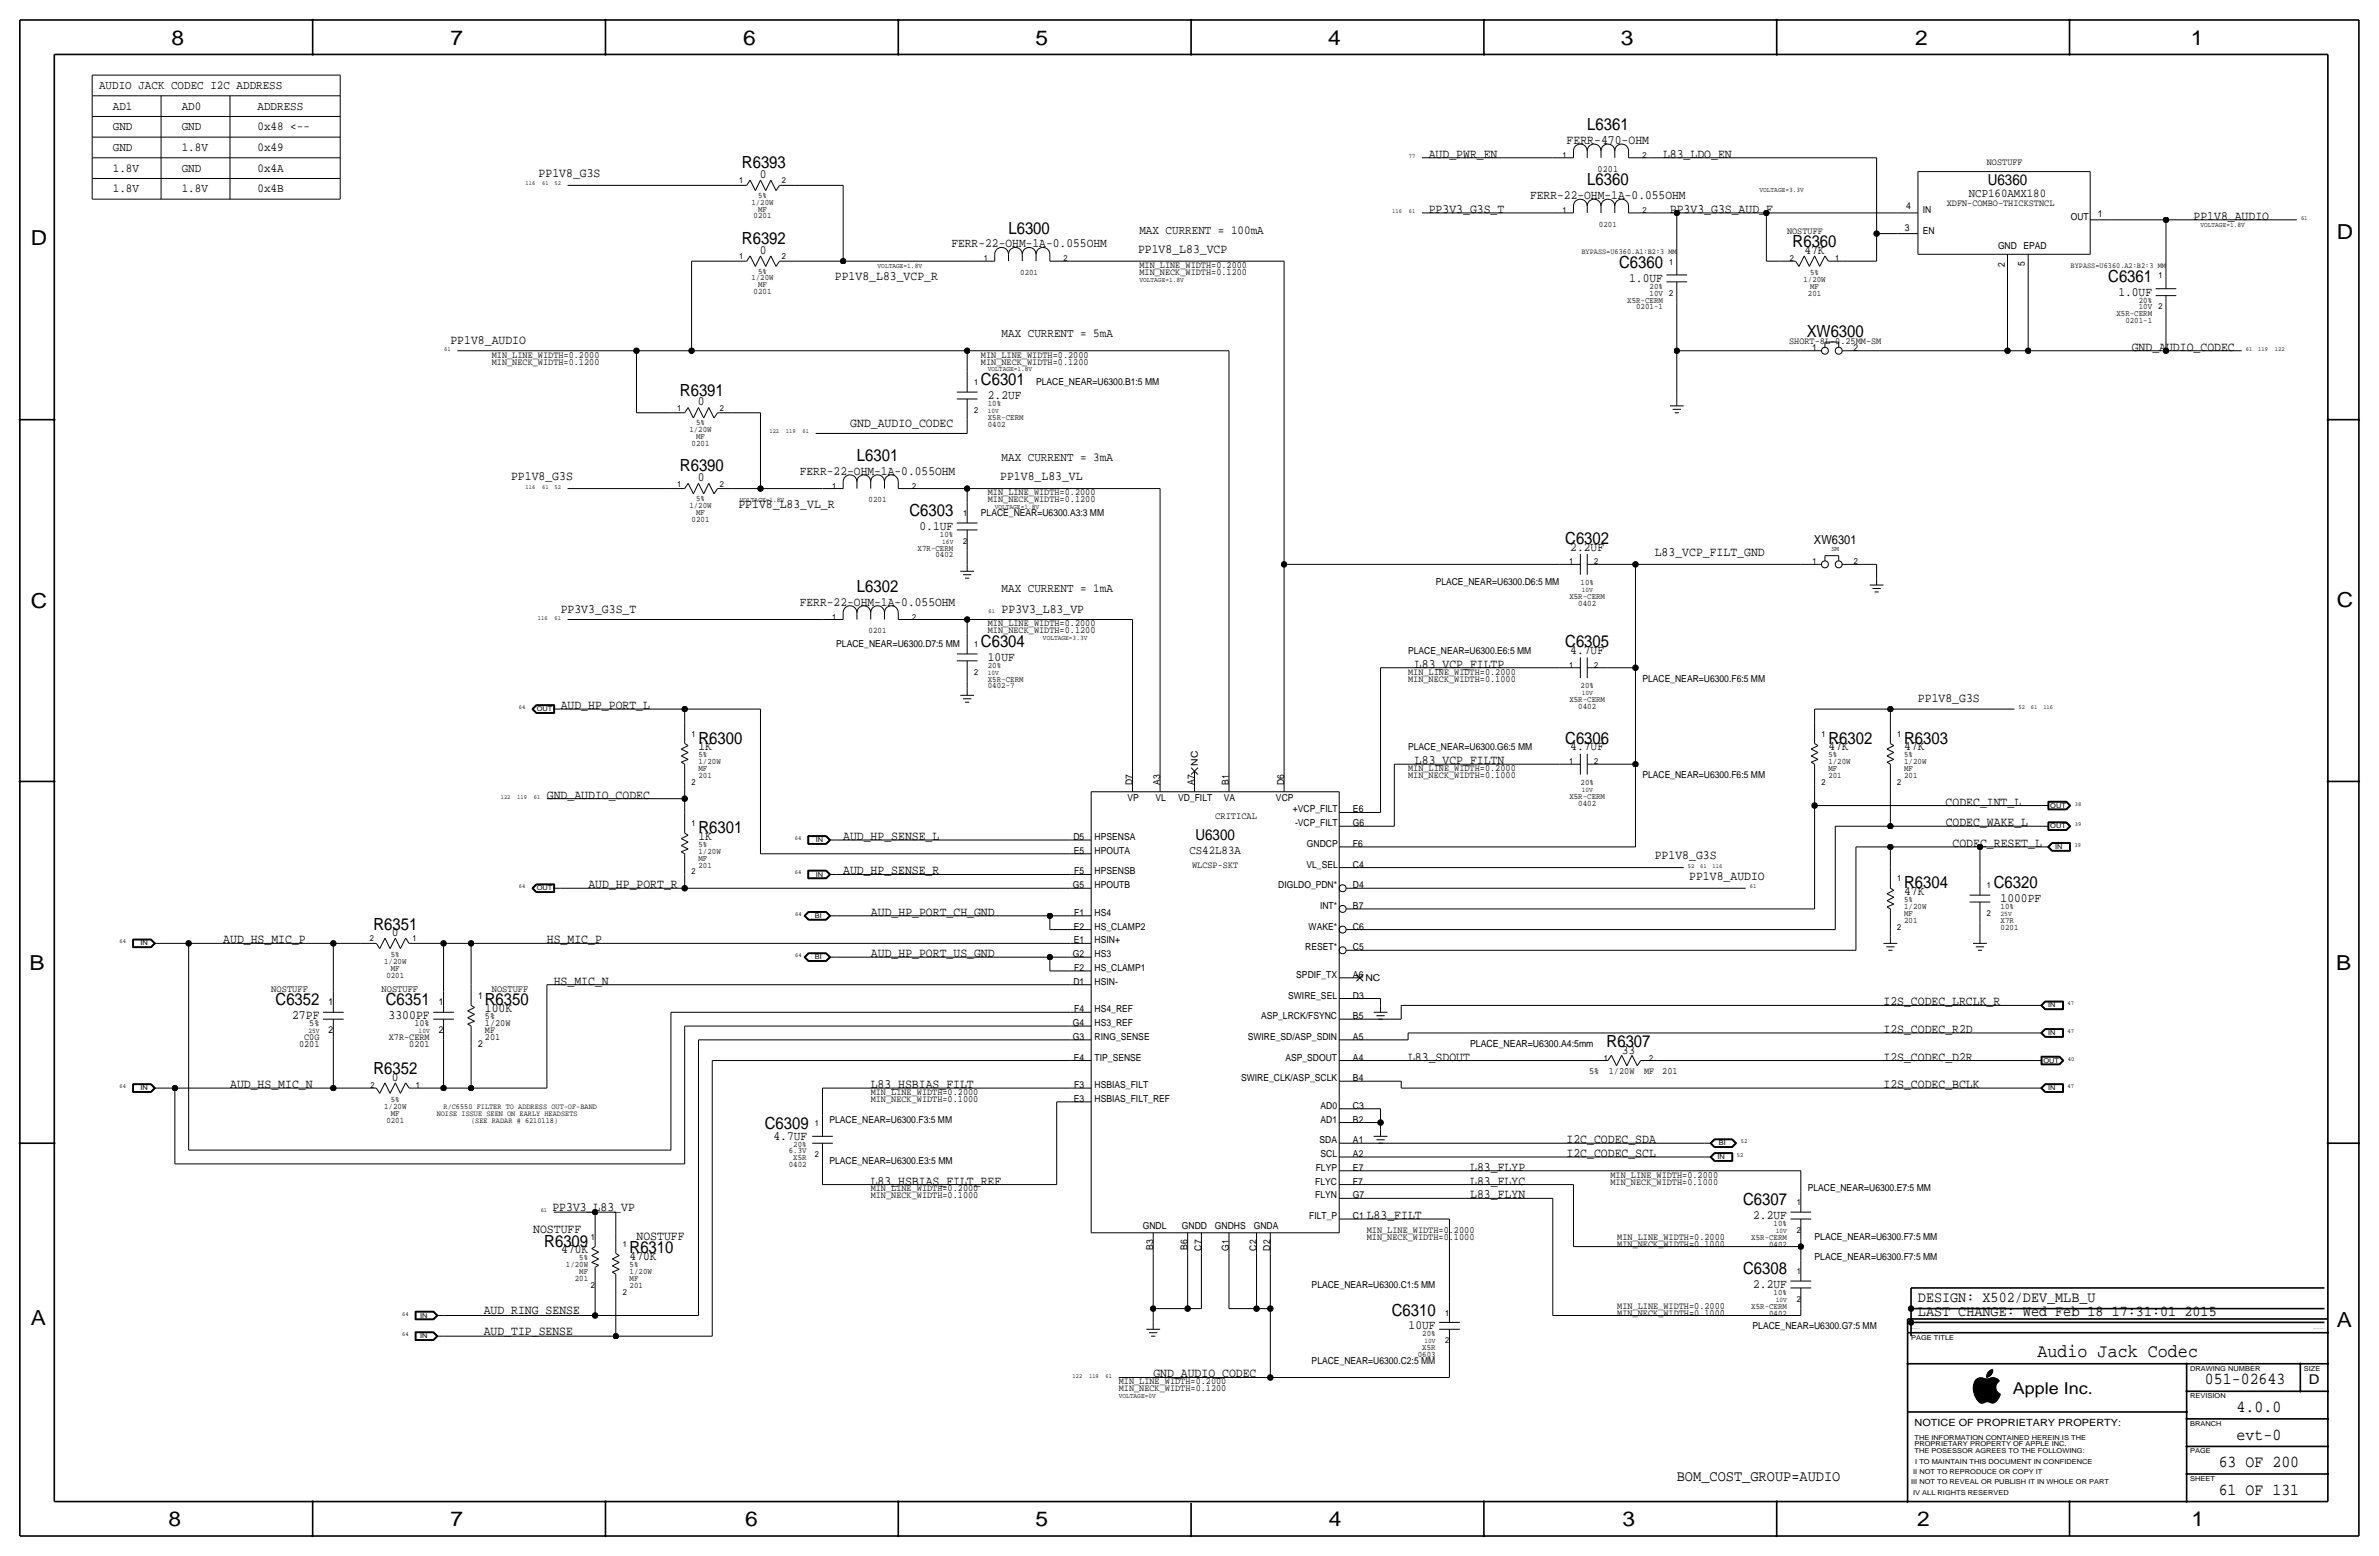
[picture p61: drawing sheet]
<svg xmlns="http://www.w3.org/2000/svg" width="877mm" height="574mm" viewBox="0 0 877 574" stroke-linecap="round" stroke-linejoin="round" font-family="sans-serif">
<defs><g id="words">
<g font-size="7.6">
<text x="63.2" y="16.5">8</text>
<text x="166.1" y="16.5">7</text>
<text x="274" y="16.5">6</text>
<text x="381.7" y="16.5">5</text>
<text x="489.7" y="16.5">4</text>
<text x="597.6" y="16.5">3</text>
<text x="706.1" y="16.5">2</text>
<text x="807.7" y="16.5">1</text>
<text x="861.5" y="88.1">D</text>
<text x="11.4" y="90.4">D</text>
<text x="11.4" y="224.3">C</text>
<text x="861.5" y="223.8">C</text>
<text x="10.8" y="357.6">B</text>
<text x="861.3" y="357.4">B</text>
<text x="11.3" y="488.4">A</text>
<text x="861.5" y="489.2">A</text>
<text x="62.2" y="562.6">8</text>
<text x="166" y="562.6">7</text>
<text x="274.8" y="562.6">6</text>
<text x="381.7" y="562.6">5</text>
<text x="489.9" y="562.6">4</text>
<text x="598.1" y="562.6">3</text>
<text x="706.8" y="562.6">2</text>
<text x="807.9" y="562.6">1</text>
</g>
<text font-size="6.9" x="751.1" y="500.1">Audio Jack Codec</text>
<g font-size="6.2">
<text x="585.1" y="48">L6361</text>
<text x="273.5" y="62">R6393</text>
<text x="585.1" y="68.3">L6360</text>
<text x="273.5" y="89.9">R6392</text>
<text x="371.8" y="86.1">L6300</text>
<text x="660.9" y="91.2">R6360</text>
<text x="596.9" y="98.8">C6360</text>
<text x="777.2" y="103.9">C6361</text>
<text x="666.1" y="124.2">XW6300</text>
<text x="361.6" y="142">C6301</text>
<text x="250.7" y="145.8">R6391</text>
<text x="250.7" y="173.7">R6390</text>
<text x="315.9" y="169.9">L6301</text>
<text x="335.3" y="190.2">C6303</text>
<text x="577.1" y="200.4">C6302</text>
<text x="315.9" y="218.2">L6302</text>
<text x="361.6" y="238.5">C6304</text>
<text x="577.1" y="238.5">C6305</text>
<text x="257.5" y="274.1">R6300</text>
<text x="577.1" y="274.1">C6306</text>
<text x="674.1" y="274.1">R6302</text>
<text x="702" y="274.1">R6303</text>
<text x="257.5" y="307.1">R6301</text>
<text x="702" y="327.4">R6304</text>
<text x="735" y="327.4">C6320</text>
<text x="137.6" y="342.6">R6351</text>
<text x="101.6" y="370.6">C6352</text>
<text x="142.2" y="370.6">C6351</text>
<text x="178.8" y="370.6">R6350</text>
<text x="592.3" y="385.8">R6307</text>
<text x="137.6" y="396">R6352</text>
<text x="281.9" y="416.3">C6309</text>
<text x="642.6" y="444.2">C6307</text>
<text x="200.7" y="459.5">R6309</text>
<text x="232.1" y="462">R6310</text>
<text x="642.6" y="469.6">C6308</text>
<text x="513.1" y="484.9">C6310</text>
<text x="812.9" y="510.3">051-02643</text>
<text x="824.6" y="520.4">4.0.0</text>
<text x="824.6" y="530.6">evt-0</text>
<text x="818" y="540.8">63 OF 200</text>
<text x="818" y="550.9">61 OF 131</text>
</g>
<text font-size="6" x="742.1" y="513.9">Apple Inc.</text>
<g font-size="5.6">
<text x="732.8" y="68.3">U6360</text>
<text x="440.7" y="309.6">U6300</text>
<text x="707.1" y="479.8">DESIGN: X502/DEV_MLB_U</text>
<text x="707.1" y="484.9">LAST CHANGE: Wed Feb 18 17:31:01 2015</text>
<text x="618.2" y="545.8">BOM_COST_GROUP=AUDIO</text>
</g>
<text font-size="5" x="851.2" y="510.3">D</text>
<g font-size="4.7">
<text x="577.6" y="53.1">FERR-470-OHM</text>
<text x="526.7" y="58.2">AUD_PWR_EN</text>
<text x="613.1" y="58.2">L83_LDO_EN</text>
<text x="198.6" y="65.3">PP1V8_G3S</text>
<text x="280.1" y="65.5">0</text>
<text x="564.1" y="73.4">FERR-22-OHM-1A-0.055OHM</text>
<text x="526.7" y="78.5">PP3V3_G3S_T</text>
<text x="615.6" y="78.5">PP3V3_G3S_AUD_F</text>
<text x="808.7" y="81">PP1V8_AUDIO</text>
<text x="280.1" y="93.5">0</text>
<text x="350.7" y="91.2">FERR-22-OHM-1A-0.055OHM</text>
<text x="419.6" y="93.2">PP1V8_L83_VCP</text>
<text x="665.2" y="93.7">47K</text>
<text x="307.8" y="103.4">PP1V8_L83_VCP_R</text>
<text x="600.6" y="103.9">1.0UF</text>
<text x="781" y="109">1.0UF</text>
<text x="166.1" y="126.7">PP1V8_AUDIO</text>
<text x="785.9" y="129.3">GND_AUDIO_CODEC</text>
<text x="257.3" y="149.4">0</text>
<text x="364.2" y="147.1">2.2UF</text>
<text x="313.5" y="157.2">GND_AUDIO_CODEC</text>
<text x="188.4" y="177">PP1V8_G3S</text>
<text x="257.3" y="177.3">0</text>
<text x="294.9" y="175">FERR-22-OHM-1A-0.055OHM</text>
<text x="368.8" y="177">PP1V8_L83_VL</text>
<text x="272.2" y="187.2">PP1V8_L83_VL_R</text>
<text x="339" y="195.3">0.1UF</text>
<text x="578.9" y="202.9">2.2UF</text>
<text x="610.1" y="205">L83_VCP_FILT_GND</text>
<text x="206.7" y="225.8">PP3V3_G3S_T</text>
<text x="294.9" y="223.3">FERR-22-OHM-1A-0.055OHM</text>
<text x="369.3" y="225.8">PP3V3_L83_VP</text>
<text x="364.2" y="243.6">10UF</text>
<text x="578.9" y="241">4.7UF</text>
<text x="521.7" y="246.1">L83_VCP_FILTP</text>
<text x="206.7" y="261.4">AUD_HP_PORT_L</text>
<text x="707.1" y="258.8">PP1V8_G3S</text>
<text x="257.5" y="276.6">1K</text>
<text x="521.7" y="281.7">L83_VCP_FILTN</text>
<text x="578.9" y="276.6">4.7UF</text>
<text x="674.1" y="276.6">47K</text>
<text x="702" y="276.6">47K</text>
<text x="201.6" y="294.4">GND_AUDIO_CODEC</text>
<text x="717.3" y="296.9">CODEC_INT_L</text>
<text x="717.3" y="304.5">CODEC_WAKE_L</text>
<text x="257.5" y="309.6">1K</text>
<text x="310.8" y="309.6">AUD_HP_SENSE_L</text>
<text x="610.1" y="316.7">PP1V8_G3S</text>
<text x="719.8" y="312.2">CODEC_RESET_L</text>
<text x="310.8" y="322.3">AUD_HP_SENSE_R</text>
<text x="216.9" y="327.4">AUD_HP_PORT_R</text>
<text x="622.8" y="324.4">PP1V8_AUDIO</text>
<text x="702" y="329.9">47K</text>
<text x="737.6" y="332.5">1000PF</text>
<text x="321.1" y="337.6">AUD_HP_PORT_CH_GND</text>
<text x="82.3" y="347.7">AUD_HS_MIC_P</text>
<text x="144.5" y="345.2">0</text>
<text x="201.6" y="347.7">HS_MIC_P</text>
<text x="321.1" y="352.8">AUD_HP_PORT_US_GND</text>
<text x="204.2" y="363">HS_MIC_N</text>
<text x="694.4" y="370.6">I2S_CODEC_LRCLK_R</text>
<text x="107.7" y="375.7">27PF</text>
<text x="143.2" y="375.7">3300PF</text>
<text x="178.8" y="373.1">100K</text>
<text x="694.4" y="380.7">I2S_CODEC_R2D</text>
<text x="597.9" y="388.4">33</text>
<text x="519.1" y="390.9">L83_SDOUT</text>
<text x="694.4" y="390.9">I2S_CODEC_D2R</text>
<text x="84.9" y="401.1">AUD_HS_MIC_N</text>
<text x="144.5" y="398.5">0</text>
<text x="321" y="401.1">L83_HSBIAS_FILT</text>
<text x="694.4" y="401.1">I2S_CODEC_BCLK</text>
<text x="285.2" y="420.1">4.7UF</text>
<text x="577.5" y="421.4">I2C_CODEC_SDA</text>
<text x="542" y="431.5">L83_FLYP</text>
<text x="577.5" y="426.5">I2C_CODEC_SCL</text>
<text x="321" y="436.6">L83_HSBIAS_FILT_REF</text>
<text x="542" y="436.6">L83_FLYC</text>
<text x="542" y="441.7">L83_FLYN</text>
<text x="203.7" y="446.3">PP3V3_L83_VP</text>
<text x="503.9" y="449.3">L83_FILT</text>
<text x="646.4" y="449.3">2.2UF</text>
<text x="196.6" y="454.4">NOSTUFF</text>
<text x="234.7" y="456.9">NOSTUFF</text>
<text x="206.9" y="462">470K</text>
<text x="232.1" y="464.6">470K</text>
<text x="646.4" y="474.7">2.2UF</text>
<text x="178.3" y="484.4">AUD_RING_SENSE</text>
<text x="178.3" y="492">AUD_TIP_SENSE</text>
<text x="519.3" y="490">10UF</text>
<text x="425.2" y="507.7">GND_AUDIO_CODEC</text>
</g>
<text font-size="4.6" x="668.8" y="200.4">XW6301</text>
<g font-size="4.5">
<text x="36.5" y="32.8">AUDIO JACK CODEC I2C ADDRESS</text>
<text x="41.6" y="40.4">AD1</text>
<text x="67" y="40.4">AD0</text>
<text x="94.9" y="40.4">ADDRESS</text>
<text x="41.6" y="48">GND</text>
<text x="67" y="48">GND</text>
<text x="94.9" y="48">0x48 &lt;--</text>
<text x="41.6" y="55.6">GND</text>
<text x="67" y="55.6">1.8V</text>
<text x="94.9" y="55.6">0x49</text>
<text x="41.6" y="63.2">1.8V</text>
<text x="67" y="63.2">GND</text>
<text x="94.9" y="63.2">0x4A</text>
<text x="41.6" y="70.9">1.8V</text>
<text x="67" y="70.9">1.8V</text>
<text x="94.9" y="70.9">0x4B</text>
<text x="420.1" y="86.1">MAX CURRENT = 100mA</text>
<text x="369.3" y="124.2">MAX CURRENT = 5mA</text>
<text x="369.3" y="169.9">MAX CURRENT = 3mA</text>
<text x="369.3" y="218.2">MAX CURRENT = 1mA</text>
</g>
<g font-size="4.4">
<text x="725.9" y="72.6">NCP160AMX180</text>
<text x="438.5" y="314.7">CS42L83A</text>
</g>
<text font-size="3.7" x="705.8" y="525.5">NOTICE OF PROPRIETARY PROPERTY:</text>
<g font-size="3.6">
<text x="448" y="302">CRITICAL</text>
<text x="100" y="365.5">NOSTUFF</text>
<text x="140.7" y="365.5">NOSTUFF</text>
<text x="181.3" y="365.5">NOSTUFF</text>
<text x="542" y="385.8">PLACE_NEAR=U6300.A4:5mm</text>
</g>
<g font-size="3.5">
<text x="589" y="63.2">0201</text>
<text x="732.5" y="60.7">NOSTUFF</text>
<text x="702.8" y="77">4</text>
<text x="717.7" y="75.9">XDFN-COMBO-THICKSTNCL</text>
<text x="708.9" y="78.5">IN</text>
<text x="763.4" y="81">OUT</text>
<text x="773.4" y="80">1</text>
<text x="658.8" y="86.1">NOSTUFF</text>
<text x="702.3" y="85.1">3</text>
<text x="708.9" y="86.1">EN</text>
<text x="736.6" y="91.9">GND EPAD</text>
<text x="420.1" y="98.8">MIN_LINE_WIDTH=0.2000</text>
<text x="420.1" y="101.3">MIN_NECK_WIDTH=0.1200</text>
<text x="739.1" y="98.5" transform="rotate(-90 739.1 98.5)">2</text>
<text x="746.5" y="98" transform="rotate(-90 746.5 98)">5</text>
<text x="181.3" y="131.8">MIN_LINE_WIDTH=0.2000</text>
<text x="361.6" y="131.8">MIN_LINE_WIDTH=0.2000</text>
<text x="659.6" y="126.7">SHORT-8L-0.25MM-SM</text>
<text x="668.1" y="129.3">1</text>
<text x="683.3" y="129.3">2</text>
<text x="181.3" y="134.4">MIN_NECK_WIDTH=0.1200</text>
<text x="361.6" y="134.4">MIN_NECK_WIDTH=0.1200</text>
<text x="382" y="142">PLACE_NEAR=U6300.B1:5 MM</text>
<text x="364.2" y="182.6">MIN_LINE_WIDTH=0.2000</text>
<text x="364.2" y="185.2">MIN_NECK_WIDTH=0.1200</text>
<text x="361.6" y="190.2">PLACE_NEAR=U6300.A3:3 MM</text>
<text x="529.3" y="215.6">PLACE_NEAR=U6300.D6:5 MM</text>
<text x="364.2" y="233.4">MIN_NECK_WIDTH=0.1200</text>
<text x="364.2" y="230.9">MIN_LINE_WIDTH=0.2000</text>
<text x="308.3" y="238.5">PLACE_NEAR=U6300.D7:5 MM</text>
<text x="519.1" y="241">PLACE_NEAR=U6300.E6:5 MM</text>
<text x="519.1" y="248.7">MIN_LINE_WIDTH=0.2000</text>
<text x="519.1" y="251.2">MIN_NECK_WIDTH=0.1000</text>
<text x="605.5" y="251.2">PLACE_NEAR=U6300.F6:5 MM</text>
<text x="519.1" y="276.6">PLACE_NEAR=U6300.G6:5 MM</text>
<text x="441.7" y="282.2" transform="rotate(-90 441.7 282.2)">NC</text>
<text x="519.1" y="284.2">MIN_LINE_WIDTH=0.2000</text>
<text x="519.1" y="286.8">MIN_NECK_WIDTH=0.1000</text>
<text x="605.5" y="286.8">PLACE_NEAR=U6300.F6:5 MM</text>
<text x="417.5" y="289.3" transform="rotate(-90 417.5 289.3)">D7</text>
<text x="427.7" y="289.3" transform="rotate(-90 427.7 289.3)">A3</text>
<text x="440.4" y="289.3" transform="rotate(-90 440.4 289.3)">A7</text>
<text x="453.1" y="289.3" transform="rotate(-90 453.1 289.3)">B1</text>
<text x="473.4" y="289.3" transform="rotate(-90 473.4 289.3)">D6</text>
<text x="415.7" y="295.1">VP</text>
<text x="426" y="295.1">VL</text>
<text x="434.3" y="295.1">VD_FILT</text>
<text x="451.2" y="295.1">VA</text>
<text x="470.4" y="295.1">VCP</text>
<text x="476.7" y="299.5">+VCP_FILT</text>
<text x="498.8" y="299.5">E6</text>
<text x="477.5" y="304.5">-VCP_FILT</text>
<text x="498.8" y="304.6">G6</text>
<text x="395.7" y="309.6">D5</text>
<text x="403.6" y="309.6">HPSENSA</text>
<text x="395.9" y="314.7">E5</text>
<text x="403.6" y="314.7">HPOUTA</text>
<text x="481.8" y="312.2">GNDCP</text>
<text x="498.8" y="312.2">F6</text>
<text x="396.1" y="322.3">F5</text>
<text x="403.6" y="322.3">HPSENSB</text>
<text x="439.5" y="319.8">WLCSP-SKT</text>
<text x="481.7" y="319.8">VL_SEL</text>
<text x="498.8" y="319.8">C4</text>
<text x="395.5" y="327.4">G5</text>
<text x="403.6" y="327.4">HPOUTB</text>
<text x="471.2" y="327.4">DIGLDO_PDN*</text>
<text x="498.8" y="327.4">D4</text>
<text x="486.7" y="335">INT*</text>
<text x="498.8" y="335">B7</text>
<text x="396.1" y="337.6">F1</text>
<text x="403.6" y="337.6">HS4</text>
<text x="395.9" y="347.7">E1</text>
<text x="395.9" y="342.7">E2</text>
<text x="403.6" y="347.7">HSIN+</text>
<text x="403.6" y="342.6">HS_CLAMP2</text>
<text x="482.5" y="342.6">WAKE*</text>
<text x="498.8" y="342.6">C6</text>
<text x="395.5" y="352.8">G2</text>
<text x="403.6" y="352.8">HS3</text>
<text x="481.2" y="350.3">RESET*</text>
<text x="498.8" y="350.3">C5</text>
<text x="396.1" y="357.9">F2</text>
<text x="403.6" y="357.9">HS_CLAMP1</text>
<text x="395.7" y="363">D1</text>
<text x="403.6" y="363">HSIN-</text>
<text x="477.9" y="360.4">SPDIF_TX</text>
<text x="498.8" y="360.4">A6</text>
<text x="503.4" y="361.7">NC</text>
<text x="121.1" y="370.6">1</text>
<text x="161.8" y="370.6">1</text>
<text x="176.2" y="368">1</text>
<text x="474.9" y="368.1">SWIRE_SEL</text>
<text x="498.8" y="368">D3</text>
<text x="178.8" y="375.7">5%</text>
<text x="396.1" y="373.1">F4</text>
<text x="403.6" y="373.1">HS4_REF</text>
<text x="464.9" y="375.7">ASP_LRCK/FSYNC</text>
<text x="498.8" y="375.7">B5</text>
<text x="112.1" y="383.3">C0G</text>
<text x="114" y="378.2">5%</text>
<text x="121.1" y="380.7">2</text>
<text x="143.3" y="383.3">X7R-CERM</text>
<text x="152.8" y="378.2">10%</text>
<text x="161.8" y="380.7">2</text>
<text x="178.8" y="383.3">201</text>
<text x="178.8" y="378.2">1/20W</text>
<text x="178.8" y="380.7">MF</text>
<text x="395.5" y="383.3">G3</text>
<text x="395.5" y="378.2">G4</text>
<text x="403.6" y="378.2">HS3_REF</text>
<text x="403.6" y="383.3">RING_SENSE</text>
<text x="460" y="383.3">SWIRE_SD/ASP_SDIN</text>
<text x="498.8" y="383.3">A5</text>
<text x="110.2" y="385.8">0201</text>
<text x="150.9" y="385.8">0201</text>
<text x="176.2" y="385.8">2</text>
<text x="395.9" y="390.9">E4</text>
<text x="403.6" y="390.9">TIP_SENSE</text>
<text x="473.9" y="390.9">ASP_SDOUT</text>
<text x="498.8" y="390.9">A4</text>
<text x="585.8" y="396">5%</text>
<text x="593.1" y="396">1/20W</text>
<text x="606.1" y="396">MF</text>
<text x="612.8" y="396">201</text>
<text x="396.1" y="401.1">F3</text>
<text x="403.6" y="401.1">HSBIAS_FILT</text>
<text x="457.6" y="398.5">SWIRE_CLK/ASP_SCLK</text>
<text x="498.8" y="398.5">B4</text>
<text x="321" y="406.1">MIN_NECK_WIDTH=0.1000</text>
<text x="321" y="403.6">MIN_LINE_WIDTH=0.2000</text>
<text x="395.9" y="406.2">E3</text>
<text x="403.6" y="406.1">HSBIAS_FILT_REF</text>
<text x="305.8" y="413.8">PLACE_NEAR=U6300.F3:5 MM</text>
<text x="486.8" y="408.7">AD0</text>
<text x="486.8" y="413.8">AD1</text>
<text x="498.8" y="413.8">B2</text>
<text x="498.8" y="408.7">C3</text>
<text x="486.5" y="421.4">SDA</text>
<text x="498.8" y="421.4">A1</text>
<text x="305.8" y="429">PLACE_NEAR=U6300.E3:5 MM</text>
<text x="485.1" y="431.5">FLYP</text>
<text x="486.8" y="426.5">SCL</text>
<text x="498.8" y="426.5">A2</text>
<text x="498.8" y="431.5">E7</text>
<text x="484.9" y="436.6">FLYC</text>
<text x="498.8" y="436.6">F7</text>
<text x="593.7" y="436.6">MIN_NECK_WIDTH=0.1000</text>
<text x="593.7" y="434.1">MIN_LINE_WIDTH=0.2000</text>
<text x="321" y="441.7">MIN_NECK_WIDTH=0.1000</text>
<text x="321" y="439.2">MIN_LINE_WIDTH=0.2000</text>
<text x="484.9" y="441.7">FLYN</text>
<text x="498.8" y="441.7">G7</text>
<text x="666.4" y="439.2">PLACE_NEAR=U6300.E7:5 MM</text>
<text x="482.6" y="449.3">FILT_P</text>
<text x="498.8" y="449.3">C1</text>
<text x="421.3" y="453.1">GNDL</text>
<text x="435.7" y="453.1">GNDD</text>
<text x="447.9" y="453.1">GNDHS</text>
<text x="462.2" y="453.1">GNDA</text>
<text x="503.9" y="454.4">MIN_LINE_WIDTH=0.2000</text>
<text x="425.1" y="460.8" transform="rotate(-90 425.1 460.8)">B3</text>
<text x="437.8" y="460.8" transform="rotate(-90 437.8 460.8)">B6</text>
<text x="442.9" y="461" transform="rotate(-90 442.9 461)">C7</text>
<text x="453.1" y="461.2" transform="rotate(-90 453.1 461.2)">G1</text>
<text x="463.2" y="461" transform="rotate(-90 463.2 461)">C2</text>
<text x="468.3" y="461" transform="rotate(-90 468.3 461)">D2</text>
<text x="503.9" y="456.9">MIN_NECK_WIDTH=0.1000</text>
<text x="596.3" y="459.5">MIN_NECK_WIDTH=0.1000</text>
<text x="596.3" y="456.9">MIN_LINE_WIDTH=0.2000</text>
<text x="669" y="456.9">PLACE_NEAR=U6300.F7:5 MM</text>
<text x="669" y="464.6">PLACE_NEAR=U6300.F7:5 MM</text>
<text x="483.6" y="474.7">PLACE_NEAR=U6300.C1:5 MM</text>
<text x="596.3" y="484.9">MIN_NECK_WIDTH=0.1000</text>
<text x="596.3" y="482.3">MIN_LINE_WIDTH=0.2000</text>
<text x="646.1" y="490">PLACE_NEAR=U6300.G7:5 MM</text>
<text x="483.6" y="502.7">PLACE_NEAR=U6300.C2:5 MM</text>
<text x="412.4" y="512.8">MIN_NECK_WIDTH=0.1200</text>
<text x="412.4" y="510.3">MIN_LINE_WIDTH=0.2000</text>
</g>
<g font-size="3.1">
<text x="576" y="58.2">1</text>
<text x="605.5" y="58.2">2</text>
<text x="272.5" y="67.6">1</text>
<text x="288.2" y="67.6">2</text>
<text x="277" y="75.4">1/20W</text>
<text x="279.5" y="72.9">5%</text>
<text x="279.5" y="78">MF</text>
<text x="277.8" y="80.5">0201</text>
<text x="576" y="78.5">1</text>
<text x="589.5" y="83.6">0201</text>
<text x="605.5" y="78.5">2</text>
<text x="272.5" y="95.5">1</text>
<text x="288.2" y="95.5">2</text>
<text x="279.5" y="100.8">5%</text>
<text x="362.7" y="96.3">1</text>
<text x="376.1" y="101.3">0201</text>
<text x="392.1" y="96.3">2</text>
<text x="615.4" y="97.5">1</text>
<text x="659.8" y="96.3">2</text>
<text x="667.3" y="101.3">5%</text>
<text x="676.6" y="96.3">1</text>
<text x="277" y="103.4">1/20W</text>
<text x="279.5" y="105.9">MF</text>
<text x="608.2" y="106.4">20%</text>
<text x="664.9" y="103.9">1/20W</text>
<text x="667.3" y="106.4">MF</text>
<text x="795.7" y="102.6">1</text>
<text x="277.8" y="108.5">0201</text>
<text x="599.9" y="111.5">X5R-CERM</text>
<text x="608.2" y="109">10V</text>
<text x="615.4" y="109">2</text>
<text x="666.5" y="109">201</text>
<text x="788.5" y="111.5">20%</text>
<text x="603.2" y="114">0201-1</text>
<text x="780.2" y="116.6">X5R-CERM</text>
<text x="783.5" y="119.1">0201-1</text>
<text x="788.5" y="114">10V</text>
<text x="795.7" y="114">2</text>
<text x="359.1" y="142">1</text>
<text x="364.2" y="149.6">10%</text>
<text x="249.6" y="151.4">1</text>
<text x="265.4" y="151.4">2</text>
<text x="359.1" y="152.1">2</text>
<text x="364.2" y="154.7">X5R-CERM</text>
<text x="254.1" y="159.3">1/20W</text>
<text x="256.6" y="161.8">MF</text>
<text x="256.6" y="156.7">5%</text>
<text x="364.2" y="157.2">0402</text>
<text x="255" y="164.3">0201</text>
<text x="249.6" y="179.3">1</text>
<text x="265.4" y="179.3">2</text>
<text x="256.6" y="184.7">5%</text>
<text x="306.8" y="180.1">1</text>
<text x="320.2" y="185.2">0201</text>
<text x="336.2" y="180.1">2</text>
<text x="254.1" y="187.2">1/20W</text>
<text x="256.6" y="189.7">MF</text>
<text x="355" y="190.2">1</text>
<text x="255" y="192.3">0201</text>
<text x="346.5" y="197.9">10%</text>
<text x="338.3" y="202.9">X7R-CERM</text>
<text x="355" y="200.4">2</text>
<text x="344.9" y="205.5">0402</text>
<text x="578.6" y="208">1</text>
<text x="587.7" y="208">2</text>
<text x="668.2" y="208">1</text>
<text x="683.5" y="208">2</text>
<text x="582.7" y="215.6">10%</text>
<text x="578.6" y="220.7">X5R-CERM</text>
<text x="581.9" y="223.3">0402</text>
<text x="306.8" y="228.3">1</text>
<text x="320.2" y="233.4">0201</text>
<text x="336.2" y="228.3">2</text>
<text x="359.1" y="238.5">1</text>
<text x="359.1" y="248.7">2</text>
<text x="364.2" y="251.2">X5R-CERM</text>
<text x="364.2" y="246.1">20%</text>
<text x="578.6" y="246.1">1</text>
<text x="587.7" y="246.1">2</text>
<text x="364.2" y="253.7">0402-7</text>
<text x="582.7" y="253.7">20%</text>
<text x="578.6" y="258.8">X5R-CERM</text>
<text x="581.9" y="261.4">0402</text>
<text x="255" y="271.5">1</text>
<text x="671.5" y="271.5">1</text>
<text x="699.5" y="271.5">1</text>
<text x="257.5" y="279.1">5%</text>
<text x="257.5" y="281.7">1/20W</text>
<text x="578.6" y="281.7">1</text>
<text x="587.7" y="281.7">2</text>
<text x="674.1" y="279.1">5%</text>
<text x="674.1" y="281.7">1/20W</text>
<text x="702" y="281.7">1/20W</text>
<text x="702" y="279.1">5%</text>
<text x="257.5" y="284.2">MF</text>
<text x="257.5" y="286.8">201</text>
<text x="674.1" y="286.8">201</text>
<text x="674.1" y="284.2">MF</text>
<text x="702" y="284.2">MF</text>
<text x="702" y="286.8">201</text>
<text x="255" y="289.3">2</text>
<text x="582.7" y="289.3">20%</text>
<text x="671.5" y="289.3">2</text>
<text x="699.5" y="289.3">2</text>
<text x="578.6" y="294.4">X5R-CERM</text>
<text x="581.9" y="296.9">0402</text>
<text x="255" y="304.5">1</text>
<text x="257.5" y="312.2">5%</text>
<text x="257.5" y="314.7">1/20W</text>
<text x="257.5" y="317.2">MF</text>
<text x="255" y="322.3">2</text>
<text x="257.5" y="319.8">201</text>
<text x="699.5" y="324.9">1</text>
<text x="732.5" y="327.4">1</text>
<text x="702" y="332.5">5%</text>
<text x="702" y="335">1/20W</text>
<text x="737.6" y="335">10%</text>
<text x="702" y="337.6">MF</text>
<text x="702" y="340.1">201</text>
<text x="732.5" y="337.6">2</text>
<text x="737.6" y="340.1">X7R</text>
<text x="136.3" y="347">2</text>
<text x="152.1" y="347">1</text>
<text x="699.5" y="342.6">2</text>
<text x="737.6" y="342.6">0201</text>
<text x="144.1" y="352.8">5%</text>
<text x="141.6" y="355.3">1/20W</text>
<text x="144.1" y="357.9">MF</text>
<text x="142.4" y="360.4">0201</text>
<text x="591.3" y="390.9">1</text>
<text x="608" y="390.9">2</text>
<text x="136.6" y="401.1">2</text>
<text x="153.4" y="401.1">1</text>
<text x="144.1" y="406.1">5%</text>
<text x="141.6" y="408.7">1/20W</text>
<text x="142.4" y="413.8">0201</text>
<text x="144.1" y="411.2">MF</text>
<text x="300.4" y="415">1</text>
<text x="290.8" y="424.9">6.3V</text>
<text x="292.4" y="422.7">20%</text>
<text x="290.8" y="430">0402</text>
<text x="292.4" y="427.5">X5R</text>
<text x="300.4" y="426.5">2</text>
<text x="662.4" y="444.2">1</text>
<text x="653.9" y="451.9">10%</text>
<text x="662.4" y="454.4">2</text>
<text x="217.9" y="456.9">1</text>
<text x="229.6" y="459.5">1</text>
<text x="645.6" y="456.9">X5R-CERM</text>
<text x="652.2" y="459.5">0402</text>
<text x="208.6" y="467.1">1/20W</text>
<text x="213.6" y="464.6">5%</text>
<text x="232.1" y="467.1">5%</text>
<text x="211.9" y="472.2">201</text>
<text x="213.6" y="469.6">MF</text>
<text x="232.1" y="472.2">MF</text>
<text x="232.1" y="469.6">1/20W</text>
<text x="662.4" y="469.6">1</text>
<text x="217.9" y="474.7">2</text>
<text x="229.6" y="477.3">2</text>
<text x="232.1" y="474.7">201</text>
<text x="653.9" y="477.3">10%</text>
<text x="662.4" y="479.8">2</text>
<text x="532.8" y="484.9">1</text>
<text x="645.6" y="482.3">X5R-CERM</text>
<text x="652.2" y="484.9">0402</text>
<text x="524.3" y="492.5">20%</text>
<text x="524.3" y="497.6">X5R</text>
<text x="532.8" y="495">2</text>
<text x="522.7" y="500.1">0603</text>
</g>
<g font-size="2.9">
<text x="583" y="93.7">BYPASS=U6360.A1:B2:3 MM</text>
<text x="763.4" y="98.8">BYPASS=U6360.A2:B2:3 MM</text>
<text x="161" y="411.2">NOISE ISSUE SEEN ON EARLY HEADSETS</text>
<text x="163.5" y="408.7">R/C6550 FILTER TO ADDRESS OUT-OF-BAND</text>
<text x="173.7" y="413.8">(SEE RADAR # 6210118)</text>
</g>
<g font-size="2.6">
<text x="648.7" y="70.9">VOLTAGE=3.3V</text>
<text x="811.2" y="83.6">VOLTAGE=1.8V</text>
<text x="323.5" y="98.8">VOLTAGE=1.8V</text>
<text x="420.1" y="103.9">VOLTAGE=1.8V</text>
<text x="364.2" y="136.9">VOLTAGE=1.8V</text>
<text x="364.2" y="152.1">10V</text>
<text x="272.7" y="185.2">VOLTAGE=1.8V</text>
<text x="366.7" y="187.7">VOLTAGE=1.8V</text>
<text x="347.4" y="200.4">16V</text>
<text x="675.2" y="202.9">SM</text>
<text x="583.1" y="218.2">10V</text>
<text x="384.5" y="236">VOLTAGE=3.3V</text>
<text x="364.2" y="248.7">10V</text>
<text x="583.1" y="256.3">10V</text>
<text x="583.1" y="291.8">10V</text>
<text x="737.6" y="337.6">25V</text>
<text x="113.7" y="380.7">25V</text>
<text x="154.3" y="380.7">10V</text>
<text x="654.7" y="454.4">10V</text>
<text x="654.7" y="479.8">10V</text>
<text x="525.2" y="495">10V</text>
<text x="412.4" y="515.4">VOLTAGE=0V</text>
</g>
<g font-size="2.5">
<text x="197.9" y="262.1">OUT</text>
<text x="755.9" y="297.7">OUT</text>
<text x="755.9" y="305.3">OUT</text>
<text x="300.7" y="310.4">IN</text>
<text x="757.6" y="312.9">IN</text>
<text x="300.7" y="323.1">IN</text>
<text x="197.9" y="328.2">OUT</text>
<text x="300.4" y="338.3">BI</text>
<text x="51.8" y="348.5">IN</text>
<text x="300.4" y="353.6">BI</text>
<text x="755.1" y="371.3">IN</text>
<text x="755.1" y="381.5">IN</text>
<text x="753.3" y="391.7">OUT</text>
<text x="51.8" y="401.8">IN</text>
<text x="755.1" y="401.8">IN</text>
<text x="633.7" y="422.1">BI</text>
<text x="633.2" y="427.2">IN</text>
<text x="154.9" y="485.6">IN</text>
<text x="154.9" y="493.3">IN</text>
<text x="704.5" y="493.8">PAGE TITLE</text>
<text x="807.4" y="505.2">DRAWING NUMBER</text>
<text x="849.3" y="505.2">SIZE</text>
<text x="807.4" y="515.4">REVISION</text>
<text x="807.4" y="525.5">BRANCH</text>
<text x="705.8" y="533.1">PROPRIETARY PROPERTY OF APPLE INC.</text>
<text x="705.8" y="530.6">THE INFORMATION CONTAINED HEREIN IS THE</text>
<text x="705.8" y="535.7">THE POSESSOR AGREES TO THE FOLLOWING:</text>
<text x="706.1" y="539.5">I TO MAINTAIN THIS DOCUMENT IN CONFIDENCE</text>
<text x="807.4" y="535.7">PAGE</text>
<text x="705.3" y="543.3">II NOT TO REPRODUCE OR COPY IT</text>
<text x="807.4" y="545.8">SHEET</text>
<text x="704.5" y="547.1">III NOT TO REVEAL OR PUBLISH IT IN WHOLE OR PART</text>
<text x="705.3" y="550.9">IV ALL RIGHTS RESERVED</text>
</g>
<g font-size="2.3">
<text x="519.4" y="58.2">77</text>
<text x="193.8" y="68.3">116</text>
<text x="199.8" y="68.3">61</text>
<text x="204.4" y="68.3">52</text>
<text x="513.3" y="78.5">116</text>
<text x="519.4" y="78.5">61</text>
<text x="848.3" y="81">61</text>
<text x="163.8" y="129.3">61</text>
<text x="828" y="129.3">61</text>
<text x="832.6" y="129.3">119</text>
<text x="838.7" y="129.3">122</text>
<text x="283.7" y="159.8">122</text>
<text x="289.8" y="159.8">119</text>
<text x="295.9" y="159.8">61</text>
<text x="193.8" y="180.1">116</text>
<text x="199.8" y="180.1">61</text>
<text x="204.4" y="180.1">52</text>
<text x="364.4" y="225.8">61</text>
<text x="198.3" y="228.3">116</text>
<text x="204.4" y="228.3">61</text>
<text x="191.3" y="261.4">64</text>
<text x="744.2" y="261.4">52</text>
<text x="748.7" y="261.4">61</text>
<text x="753.3" y="261.4">116</text>
<text x="184.6" y="294.4">122</text>
<text x="190.7" y="294.4">119</text>
<text x="196.8" y="294.4">61</text>
<text x="764.9" y="296.9">38</text>
<text x="764.9" y="304.5">39</text>
<text x="293" y="309.6">64</text>
<text x="764.8" y="312.2">39</text>
<text x="293" y="322.3">64</text>
<text x="622.2" y="319.8">52</text>
<text x="626.8" y="319.8">61</text>
<text x="631.4" y="319.8">116</text>
<text x="191.3" y="327.4">64</text>
<text x="645.1" y="327.4">61</text>
<text x="293.1" y="337.6">64</text>
<text x="44.1" y="347.7">64</text>
<text x="293.1" y="352.8">64</text>
<text x="762.3" y="370.6">47</text>
<text x="762.3" y="380.7">47</text>
<text x="762.4" y="390.9">40</text>
<text x="44.1" y="401.1">64</text>
<text x="762.3" y="401.1">47</text>
<text x="641.8" y="421.4">52</text>
<text x="640.3" y="426.5">52</text>
<text x="199.3" y="446.8">61</text>
<text x="148.2" y="484.9">64</text>
<text x="148.2" y="492.5">64</text>
<text x="395.4" y="507.7">122</text>
<text x="401.5" y="507.7">119</text>
<text x="407.6" y="507.7">61</text>
</g>
<g font-size=".4">
<text x="704.5" y="490">SYNC_MASTER=TROY</text>
<text x="852.9" y="490">SYNC_DATE=07/24/2017</text>
</g>
</g></defs>
<g fill="none" stroke="#000" stroke-width=".37">
<path d="M34 35.3v7.6zM34 35.3h25.4zM34 27.7v7.6zM34 27.7h91.4zM59.4 35.3v38.1zM59.4 35.3h25.4zM84.8 35.3v38.1zM84.8 35.3h40.6zM125.4 35.3v7.6zM125.4 27.7v7.6zM34 58.2v7.6zM34 58.2h91.4z"/>
<path d="M34 50.5v7.7zM34 50.5h91.4zM34 42.9v7.6zM34 42.9h91.4zM125.4 58.2v7.6zM125.4 50.5v7.7zM125.4 42.9v7.6zM524.2 58.2h48.3zM572.5 58.2h7.6zM580.1 55.6a2.54 2.54 0 0 1 2.5-2.5 2.54 2.54 0 0 1 2.6 2.5 2.54 2.54 0 0 1 2.5-2.5 2.54 2.54 0 0 1 2.5 2.5 2.54 2.54 0 0 1 2.6-2.5 2.54 2.54 0 0 1 2.5 2.5 2.54 2.54 0 0 1 2.6-2.5 2.54 2.54 0 0 1 2.5 2.5M580.1 55.6v2.6zM585.2 55.6v2.6z"/>
<path d="M590.2 55.6v2.6zM595.3 55.6v2.6zM600.4 58.2h7.6zM600.4 55.6v2.6zM608 58.2h83.8zM691.8 58.2v27.9zM34 65.8h91.4zM34 65.8v7.6zM34 73.4h25.4zM59.4 73.4h25.4zM84.8 73.4h40.6zM125.4 65.8v7.6z"/>
<path d="M209.2 68.3h61zM270.2 68.3h5.1zM276.6 66.4l1.9 3.9zM276.6 66.4l-1.3 1.9zM280.4 66.4l-1.9 3.9zM280.4 66.4l1.9 3.9zM284.2 66.4l-1.9 3.9zM284.2 66.4l1.9 3.9zM287.4 68.3h5.7zM287.4 68.3l-1.3 2zM293.1 68.3h17.7zM310.8 68.3v28z"/>
<path d="M524.2 78.5h48.3zM572.5 78.5h7.6zM580.1 75.9a2.54 2.54 0 0 1 2.5-2.5 2.54 2.54 0 0 1 2.6 2.5 2.54 2.54 0 0 1 2.5-2.5 2.54 2.54 0 0 1 2.5 2.5 2.54 2.54 0 0 1 2.6-2.5 2.54 2.54 0 0 1 2.5 2.5 2.54 2.54 0 0 1 2.6-2.5 2.54 2.54 0 0 1 2.5 2.5M580.1 75.9v2.6zM585.2 75.9v2.6zM590.2 75.9v2.6zM595.3 75.9v2.6zM600.4 78.5h7.6zM600.4 75.9v2.6zM608 78.5h10.2zM618.2 78.5h33zM618.2 78.5v15.2z"/>
<path d="M651.2 78.5v17.8zM651.2 78.5h48.3zM699.5 78.5h7.6zM707.1 63.2h63.5zM707.1 63.2v30.5zM770.6 63.2v30.5zM255 96.3h15.2zM255 96.3v33zM270.2 96.3h5.1zM276.6 94.3l1.9 3.9zM276.6 94.3l-1.3 2zM280.4 94.3l-1.9 3.9z"/>
<path d="M280.4 94.3l1.9 3.9zM284.2 94.3l-1.9 3.9zM284.2 94.3l1.9 3.9zM287.4 96.3h5.7zM287.4 96.3l-1.3 1.9zM293.1 96.3h17.7zM310.8 96.3h48.3zM359.1 96.3h7.6zM366.7 93.7v2.6zM366.7 93.7a2.54 2.54 0 0 1 2.6-2.5 2.54 2.54 0 0 1 2.5 2.5 2.54 2.54 0 0 1 2.5-2.5 2.54 2.54 0 0 1 2.6 2.5 2.54 2.54 0 0 1 2.5-2.5 2.54 2.54 0 0 1 2.6 2.5 2.54 2.54 0 0 1 2.5-2.5 2.54 2.54 0 0 1 2.5 2.5M371.8 93.7v2.6zM376.9 93.7v2.6z"/>
<path d="M382 93.7v2.6zM387 96.3h7.7zM387 93.7v2.6zM394.7 96.3h78.7zM473.4 96.3v111.7zM618.2 93.7v7.6zM651.2 96.3h5.1zM656.3 96.3h5.7zM662 96.3l1.2 1.9zM665.2 94.3l-2 3.9zM665.2 94.3l1.9 3.9zM669 94.3l1.9 3.9z"/>
<path d="M669 94.3l-1.9 3.9zM672.8 94.3l1.3 2zM672.8 94.3l-1.9 3.9zM674.1 96.3h5zM679.1 96.3h12.7zM691.8 86.1h7.7zM691.8 86.1v10.2zM699.5 86.1h7.6zM707.1 93.7h63.5zM740.1 93.7v7.6zM747.7 93.7v7.6zM770.6 81h7.6z"/>
<path d="M778.2 81h20.3zM798.5 81v17.8zM798.5 98.8v7.6zM798.5 81h48.3zM614.4 101.3h7.6zM614.4 103.9h7.6zM618.2 111.5v17.8zM618.2 103.9v7.6zM740.1 101.3v28zM747.7 101.3v28zM794.7 106.4h7.6zM794.7 109h7.6z"/>
<path d="M798.5 116.6v12.7zM798.5 109v7.6zM168.6 129.3h66zM234.6 129.3v22.8zM234.6 129.3h20.4zM255 129.3h101.6zM356.6 129.3v7.6zM356.6 136.9v7.6zM356.6 129.3h96.5zM453.1 129.3v154.9zM618.2 129.3v17.8zM618.2 129.3h45.7z"/>
<path d="M663.9 129.3h7.6zM672.8 126.1v1.9zM672.8 126.1h5.1zM677.9 126.1v1.9zM679.1 129.3h7.7zM686.8 129.3h53.3zM740.1 129.3h7.6zM747.7 129.3h50.8zM798.5 129.3h28zM234.6 152.1h12.7zM247.3 152.1h5.1zM253.7 150.2l1.9 3.9z"/>
<path d="M253.7 150.2l-1.3 1.9zM257.5 150.2l-1.9 3.9zM257.5 150.2l1.9 3.9zM261.3 150.2l-1.9 3.9zM261.3 150.2l1.9 3.9zM264.5 152.1h5.7zM264.5 152.1l-1.3 2zM270.2 152.1h10.2zM280.4 152.1v28zM300.7 159.8h55.9zM352.8 144.5h7.6zM352.8 147.1h7.6z"/>
<path d="M356.6 154.7v5.1zM356.6 147.1v7.6zM615.6 149.6h5.1zM616.7 150.9h3zM617.4 152.1h1.5zM618.2 147.1v2.5zM253.7 178.2l1.9 3.8zM253.7 178.2l-1.3 1.9zM257.5 178.2l-1.9 3.8zM257.5 178.2l1.9 3.8zM261.3 178.2l-1.9 3.8zM261.3 178.2l1.9 3.8z"/>
<path d="M310.8 177.5v2.6zM310.8 177.5a2.54 2.54 0 0 1 2.6-2.5 2.54 2.54 0 0 1 2.5 2.5 2.54 2.54 0 0 1 2.6-2.5 2.54 2.54 0 0 1 2.5 2.5 2.54 2.54 0 0 1 2.5-2.5 2.54 2.54 0 0 1 2.6 2.5 2.54 2.54 0 0 1 2.5-2.5 2.54 2.54 0 0 1 2.6 2.5M315.9 177.5v2.6zM321 177.5v2.6zM326.1 177.5v2.6zM331.2 177.5v2.6zM209.2 180.1h38.1zM247.3 180.1h5.1zM264.5 180.1h5.7zM264.5 180.1l-1.3 1.9zM270.2 180.1h10.2zM280.4 180.1h22.8z"/>
<path d="M303.2 180.1h7.6zM331.2 180.1h7.6zM338.8 180.1h17.8zM352.8 195.3h7.6zM352.8 192.8h7.6zM356.6 180.1h71.1zM356.6 180.1v5.1zM356.6 185.2v7.6zM356.6 195.3v7.6zM427.7 180.1v104.1zM354 210.6h5.1zM355 211.8h3.1z"/>
<path d="M355.8 213.1h1.5zM356.6 202.9v5.1zM356.6 208v2.6zM473.4 208h101.6zM473.4 208v76.2zM575 208h7.6zM582.6 204.2v7.6zM585.2 204.2v7.6zM585.2 208h7.6zM592.8 208h10.1zM602.9 208v38.1zM602.9 208h61z"/>
<path d="M663.9 208h7.6zM672.8 204.8v2zM672.8 204.8h5.1zM677.9 204.8v2zM679.1 208h7.7zM686.8 208h5zM689.3 215.6h5.1zM690.3 216.9h3.1zM691.1 218.2h1.5zM691.8 208v5.1zM691.8 213.1v2.5zM209.2 228.3h94z"/>
<path d="M303.2 228.3h7.6zM310.8 225.8v2.5zM310.8 225.8a2.54 2.54 0 0 1 2.6-2.5 2.54 2.54 0 0 1 2.5 2.5 2.54 2.54 0 0 1 2.6-2.5 2.54 2.54 0 0 1 2.5 2.5 2.54 2.54 0 0 1 2.5-2.5 2.54 2.54 0 0 1 2.6 2.5 2.54 2.54 0 0 1 2.5-2.5 2.54 2.54 0 0 1 2.6 2.5M315.9 225.8v2.5zM321 225.8v2.5zM326.1 225.8v2.5zM331.2 228.3h7.6zM331.2 225.8v2.5zM338.8 228.3h17.8zM356.6 228.3h60.9zM356.6 228.3v5.1zM356.6 233.4v7.6z"/>
<path d="M417.5 228.3v55.9zM197.7 259.8h6.8zM197.7 259.9h6.7zM197.8 260h6.5zM204.3 260v2.7zM204.4 259.9v2.9zM204.5 259.8v3.1zM352.8 241h7.6zM352.8 243.6h7.6zM354 256.3h5.1zM355 257.6h3.1zM355.8 258.8h1.5z"/>
<path d="M356.6 251.2v2.5zM356.6 243.6v7.6zM356.6 253.7v2.6zM509 246.1v53.4zM509 246.1h66zM575 246.1h7.6zM582.6 242.3v7.6zM585.2 242.3v7.6zM585.2 246.1h7.6zM592.8 246.1h10.1zM602.9 246.1v35.6zM196.1 261.4l1.6 1.5z"/>
<path d="M196.1 261.4l1.6-1.6zM196.2 261.4l1.5-1.5zM196.2 261.4l1.5 1.4zM196.4 261.4l1.4-1.4zM196.4 261.4l1.4 1.3zM196.5 261.4l1.3-1.3zM196.5 261.4l1.3 1.2zM197.7 262.9h6.8zM197.7 262.8h6.7zM197.8 262.7h6.5zM197.8 260.1h6.4zM197.8 262.6h6.4z"/>
<path d="M204.2 261.4h2.5zM204.2 260.1v2.5zM206.7 261.4h45.7zM251.2 278.6l2.5 1.3zM251.2 276.1l2.5 1.3zM251.2 278.6l2.5-1.2zM251.2 276.1l2.5-1.3zM252.4 261.4v5zM252.4 266.4v7.7zM252.4 274.1l1.3 .7zM252.4 261.4h28zM280.4 261.4v53.3z"/>
<path d="M582.6 277.9v7.6zM585.2 277.9v7.6zM667.7 278.6l2.6 1.3zM667.7 276.1l2.6 1.3zM667.7 278.6l2.6-1.2zM667.7 276.1l2.6-1.3zM669 261.4h27.9zM669 261.4v5zM669 266.4v7.7zM669 274.1l1.3 .7zM695.7 278.6l2.5-1.2zM695.7 276.1l2.5-1.3z"/>
<path d="M695.7 278.6l2.5 1.3zM695.7 276.1l2.5 1.3zM696.9 261.4h45.7zM696.9 261.4v5zM696.9 266.4v7.7zM696.9 274.1l1.3 .7zM201.6 294.4h50.8zM251.2 280.9l1.2 .8zM251.2 280.9l2.5-1zM252.4 289.3v5.1zM252.4 294.4v5.1zM252.4 281.7v7.6z"/>
<path d="M252.4 299.5v7.6zM402.3 291.8v162.6zM402.3 291.8h91.4zM417.5 284.2v7.6zM427.7 284.2v7.6zM439.1 283l2.6 2.5zM440.4 284.2v7.6zM441.7 283l-2.6 2.5zM453.1 284.2v7.6zM473.4 284.2v7.6zM493.7 299.5h7.6zM493.7 291.8v162.6z"/>
<path d="M501.3 299.5h7.7zM514 281.7v22.8zM514 281.7h61zM575 281.7h7.6zM585.2 281.7h7.6zM592.8 281.7h10.1zM602.9 281.7v30.5zM667.7 280.9l1.3 .8zM667.7 280.9l2.6-1zM669 296.9h83.8zM669 289.3v7.6zM669 296.9v38.1z"/>
<path d="M669 281.7v7.6zM695.7 280.9l2.5-1zM695.7 280.9l1.2 .8zM696.9 289.3v15.2zM696.9 281.7v7.6zM752.8 296.9h2.5zM755 298.5h6.8zM755 295.4v3.1zM755 295.4h6.8zM755.1 295.5v2.9zM755.1 298.4h6.7zM755.1 295.5h6.7z"/>
<path d="M755.2 295.6v2.7zM755.2 298.3h6.5zM755.2 295.6h6.5zM755.3 295.7h6.4zM755.3 295.7v2.5zM755.3 298.2h6.4zM761.7 298.2l1.3-1.3zM761.7 295.7l1.3 1.2zM761.7 295.6l1.4 1.3zM761.8 298.4l1.5-1.5zM761.8 295.5l1.5 1.4zM761.8 295.4l1.6 1.5z"/>
<path d="M761.8 298.5l1.6-1.6zM763.1 296.9l-1.4 1.4zM251.2 313.9l1.2 .8zM251.2 311.7l2.5 1.2zM251.2 309.1l2.5 1.3zM251.2 313.9l2.5-1zM251.2 311.7l2.5-1.3zM251.2 309.1l2.5-1.3zM252.4 314.7v7.6zM252.4 307.1l1.3 .7zM280.4 314.7h114.3zM297.8 308.1v3.1z"/>
<path d="M297.8 311.2h6.8zM297.8 308.1h6.8zM297.9 308.2v2.9zM297.9 311.1h6.7zM297.9 308.2h6.7zM298 308.3v2.7zM298 311h6.5zM298 308.3h6.5zM298.1 308.4h6.4zM298.1 308.4v2.5zM298.1 310.9h6.4zM304.5 310.9l1.3-1.3z"/>
<path d="M304.5 308.4l1.3 1.2zM304.5 311l1.4-1.4zM304.5 308.3l1.4 1.3zM304.6 308.2l1.5 1.4zM304.6 311.1l1.5-1.5zM304.6 308.1l1.6 1.5zM304.6 311.2l1.6-1.6zM305.8 309.6h2.5zM308.3 309.6h86.4zM394.7 309.6h7.6zM394.7 314.7h7.6zM493.7 312.2h7.6z"/>
<path d="M493.7 319.8h7.6zM493.7 304.5h7.6zM501.3 319.8h119.4zM501.3 304.5h12.7zM501.3 312.2h101.6zM676.6 304.5h20.3zM676.6 304.5v38.1zM684.2 312.2h12.7zM684.2 312.2v38.1zM696.9 312.2h33zM696.9 312.2v7.6zM696.9 304.5h55.9z"/>
<path d="M696.9 319.8v7.6zM729.9 312.2v10.1zM729.9 312.2h22.9zM752.8 312.2h2.5zM752.8 304.5h2.5zM754.9 312.2l1.6 1.5zM754.9 312.2l1.6-1.6zM755 312.2l1.5-1.5zM755 306.1h6.8zM755 303v3.1zM755 312.2l1.5 1.4zM755 303h6.8z"/>
<path d="M755.1 303.1v2.9zM755.1 306h6.7zM755.1 303.1h6.7zM755.2 312.2l1.4 1.3zM755.2 312.2l1.4-1.4zM755.2 303.2v2.7zM755.2 305.9h6.5zM755.2 303.2h6.5zM755.3 312.2l1.3-1.3zM755.3 303.3h6.4zM755.3 303.3v2.5zM755.3 305.8h6.4z"/>
<path d="M755.3 312.2l1.3 1.2zM756.5 310.6h6.8zM756.5 313.7h6.8zM756.5 310.7h6.7zM756.5 313.6h6.7zM756.6 313.5h6.5zM756.6 310.8h6.5zM756.6 310.9h6.4zM756.6 313.4h6.4zM761.7 305.8l1.3-1.3zM761.7 303.3l1.3 1.2zM761.7 303.2l1.4 1.3z"/>
<path d="M761.7 305.9l1.4-1.4zM761.8 306l1.5-1.5zM761.8 303.1l1.5 1.4zM761.8 303l1.6 1.5zM761.8 306.1l1.6-1.6zM763 310.9v2.5zM763.1 310.8v2.7zM763.2 310.7v2.9zM763.3 310.6v3.1zM196.1 327.4l1.6 1.6zM196.1 327.4l1.6-1.6zM196.2 327.4l1.5 1.5z"/>
<path d="M196.4 327.4l1.4-1.4zM196.4 327.4l1.4 1.4zM196.5 327.4l1.3-1.3zM196.5 327.4l1.3 1.3zM197.7 329h6.8zM197.7 325.8h6.8zM197.7 325.9l-1.5 1.5zM197.7 325.9h6.7zM197.7 328.9h6.7zM197.8 326h6.5zM197.8 328.8h6.5zM197.8 326.1h6.4z"/>
<path d="M197.8 328.7h6.4zM204.2 327.4h2.5zM204.2 326.1v2.6zM204.3 326v2.8zM204.4 325.9v3zM204.5 325.8v3.2zM206.7 327.4h45.7zM252.4 327.4h142.3zM252.4 322.3v5.1zM296.4 337.6l1.6 1.5zM296.4 337.6l1.6-1.6zM296.6 337.6l1.4-1.5z"/>
<path d="M296.6 337.6l1.4 1.4zM296.7 337.6l1.4-1.4zM296.7 337.6l1.4 1.3zM296.9 337.6l1.2 1.2zM296.9 337.6l1.2-1.3zM297.8 320.8v3.1zM297.8 323.9h6.8zM297.8 320.8h6.8zM297.9 320.9v2.9zM297.9 323.8h6.7zM297.9 320.9h6.7zM298 336h6.6z"/>
<path d="M298 339.1h6.6zM298 339h6.6zM298 336.1h6.6zM298 321v2.7zM298 323.7h6.5zM298 321h6.5zM298.1 336.2h6.4zM298.1 338.9h6.4zM298.1 338.8h6.4zM298.1 321.1h6.4zM298.1 336.3h6.4zM298.1 321.1v2.5z"/>
<path d="M298.1 323.6h6.4zM304.5 338.8l1.3-1.2zM304.5 323.6l1.3-1.3zM304.5 336.3l1.3 1.3zM304.5 321.1l1.3 1.2zM304.5 338.9l1.4-1.3zM304.5 323.7l1.4-1.4zM304.5 336.2l1.4 1.4zM304.5 321l1.4 1.3zM304.6 336.1l1.5 1.5zM304.6 320.9l1.5 1.4zM304.6 339l1.5-1.4z"/>
<path d="M304.6 323.8l1.5-1.5zM304.6 336l1.6 1.6zM304.6 320.8l1.6 1.5zM304.6 339.1l1.6-1.5zM304.6 323.9l1.6-1.6zM305.8 337.6h2.5zM305.8 322.3h2.5zM308.3 322.3h86.4zM308.3 337.6h78.7zM387 337.6h7.7zM387 337.6v5zM394.7 337.6h7.6z"/>
<path d="M394.7 327.4h7.6zM394.7 322.3h7.6zM496.3 327.4h5zM496.3 335h5zM501.3 327.4h142.3zM501.3 335h167.7zM695.7 334.3l2.5-1.1zM695.7 332l2.5-1.3zM695.7 329.4l2.5-1.2zM695.7 334.3l1.2 .7zM695.7 332l2.5 1.2zM695.7 329.4l2.5 1.3z"/>
<path d="M696.9 335v7.6zM696.9 327.4l1.3 .8zM726.1 329.9h7.7zM726.1 332.5h7.7zM729.9 322.3v7.6zM729.9 332.5v7.6zM48.9 346.2v3.1zM48.9 349.3h6.8zM48.9 346.2h6.8zM49 346.3h6.7zM49 346.3v2.9zM49 349.2h6.7z"/>
<path d="M49.1 346.4h6.5zM49.1 346.4v2.7zM49.1 349.1h6.5zM49.2 346.5h6.4zM49.2 346.5v2.5zM49.2 349h6.4zM55.6 349l1.2-1.3zM55.6 346.5l1.2 1.2zM55.6 346.4l1.4 1.3zM55.7 346.3l1.4 1.4zM55.7 349.2l1.5-1.5zM55.7 346.2l1.6 1.5z"/>
<path d="M56.8 347.7h2.6zM57 347.7l-1.4 1.4zM57.3 347.7l-1.6 1.6zM59.4 347.7h10.1zM69.5 347.7h53.4zM69.5 347.7v76.2zM122.9 347.7v17.8zM122.9 347.7h10.1zM133 347.7h5.7zM138.7 347.7l1.3 2zM141.9 345.8l-1.9 3.9zM141.9 345.8l1.9 3.9z"/>
<path d="M145.7 345.8l-1.9 3.9zM145.7 345.8l1.9 3.9zM149.6 345.8l-2 3.9zM149.6 345.8l1.2 1.9zM150.8 347.7h5.1zM155.9 347.7h7.6zM163.5 347.7h10.2zM163.5 347.7v17.8zM173.7 347.7h221zM173.7 347.7v15.3zM296.4 352.8l1.6 1.6zM296.4 352.8l1.6-1.6z"/>
<path d="M296.6 352.8l1.4-1.5zM296.6 352.8l1.4 1.5zM296.7 352.8l1.4-1.4zM296.7 352.8l1.4 1.4zM296.9 352.8l1.2 1.3zM296.9 352.8l1.2-1.3zM298 351.2h6.6zM298 354.4h6.6zM298 354.3h6.6zM298 351.3h6.6zM298.1 351.4h6.4zM298.1 354.2h6.4z"/>
<path d="M298.1 354.1h6.4zM298.1 351.5h6.4zM304.5 354.1l1.3-1.3zM304.5 351.5l1.3 1.3zM304.5 354.2l1.4-1.4zM304.5 351.4l1.4 1.4zM304.6 351.3l1.5 1.5zM304.6 354.3l1.5-1.5zM304.6 351.2l1.6 1.6zM304.6 354.4l1.6-1.6zM305.8 352.8h2.5zM308.3 352.8h78.7z"/>
<path d="M387 342.6h7.7zM387 357.9h7.7zM387 352.8h7.7zM387 352.8v5.1zM394.7 342.6h7.6zM394.7 352.8h7.6zM394.7 347.7h7.6zM394.7 357.9h7.6zM496.3 342.6h5zM496.3 350.3h5zM500.1 359.2l2.5 2.5zM501.3 350.3h182.9z"/>
<path d="M501.3 342.6h175.3zM502.6 359.2l-2.5 2.5zM694.4 347.7h5.1zM695.4 349h3zM696.2 350.3h1.5zM696.9 342.6v2.6zM696.9 345.2v2.5zM727.4 347.7h5.1zM728.4 349h3.1zM729.2 350.3h1.5zM729.9 340.1v5.1zM729.9 345.2v2.5z"/>
<path d="M119.1 373.1h7.6zM119.1 375.7h7.6zM122.9 365.5v7.6zM122.9 375.7v7.6zM159.7 375.7h7.6zM159.7 373.1h7.6zM163.5 365.5v7.6zM163.5 375.7v7.6zM172.4 377.4l1.3 .8zM172.4 375.2l2.6 1.2zM172.4 372.6l2.6 1.3zM172.4 377.4l2.6-1z"/>
<path d="M172.4 375.2l2.6-1.3zM172.4 372.6l2.6-1.3zM173.7 378.2v7.6zM173.7 363v7.6zM173.7 370.6l1.3 .7zM201.6 363h193.1zM201.6 363v38.1zM247.3 373.1v50.8zM247.3 373.1h147.4zM252.4 378.2v50.8zM252.4 378.2h142.3zM394.7 373.1h7.6z"/>
<path d="M394.7 378.2h7.6zM394.7 363h7.6zM493.7 368h7.6zM493.7 360.4h7.6zM493.7 375.7h7.6zM501.3 368h7.7zM501.3 375.7h15.3zM506.4 373.1h5.1zM507.4 374.4h3.1zM508.2 375.7h1.5zM509 368v2.6zM509 370.6v2.5z"/>
<path d="M516.6 370.6v5.1zM516.6 370.6h233.7zM750.3 370.6h2.5zM752.3 370.6l1.6-1.6zM752.3 370.6l1.6 1.6zM752.5 370.6l1.5-1.5zM752.5 370.6l1.5 1.5zM752.7 370.6l1.3-1.4zM752.7 370.6l1.3 1.4zM752.8 370.6l1.3 1.3zM752.8 370.6l1.3-1.3zM753.9 372.2h6.8z"/>
<path d="M753.9 379.2h6.8zM753.9 369h6.8zM754 379.3h6.6zM754 369.1h6.6zM754 372.1h6.6zM754 379.4l-1.3 1.3zM754 372h6.5zM754 379.4h6.5zM754 369.2h6.5zM754.1 379.5h6.3zM754.1 369.3h6.3zM754.1 371.9h6.3z"/>
<path d="M760.4 379.5v2.5zM760.4 369.3v2.6zM760.5 379.4v2.7zM760.5 369.2v2.8zM760.6 379.3v2.9zM760.6 369.1v3zM760.7 379.2v3.1zM760.7 369v3.2zM48.9 399.5v3.1zM48.9 399.5h6.8zM49 399.6h6.7zM49 399.6v2.9z"/>
<path d="M49.1 399.7h6.5zM49.1 399.7v2.7zM49.2 399.8h6.4zM49.2 399.8v2.5zM55.6 399.8l1.2 1.3zM55.6 399.7l1.4 1.4zM55.7 399.6l1.4 1.5zM55.7 399.5l1.6 1.6zM122.9 383.3v17.8zM141.9 399.1l-1.9 3.9zM141.9 399.1l1.9 3.9zM145.7 399.1l-1.9 3.9z"/>
<path d="M145.7 399.1l1.9 3.9zM149.6 399.1l-2 3.9zM149.6 399.1l1.2 2zM163.5 383.3v17.8zM173.7 385.8v15.3zM257.5 383.3h137.2zM257.5 383.3v101.6zM262.6 390.9h132.1zM262.6 390.9v101.6zM394.7 390.9h7.6zM394.7 383.3h7.6zM493.7 390.9h7.6z"/>
<path d="M493.7 383.3h7.6zM493.7 398.5h7.6zM501.3 383.3h17.8zM501.3 390.9h86.4zM501.3 398.5h15.3zM516.6 398.5v2.6zM519.1 380.7v2.6zM519.1 380.7h231.2zM587.7 390.9h5.1zM594.1 389l1.9 3.8zM594.1 389l-1.3 1.9zM597.9 389l-1.9 3.8z"/>
<path d="M597.9 389l1.9 3.8zM601.7 389l-1.9 3.8zM601.7 389l1.9 3.8zM604.9 390.9h5.7zM604.9 390.9l-1.3 1.9zM610.6 390.9h139.7zM750.3 390.9h2.5zM750.3 380.7h2.5zM752.3 380.7l1.6-1.5zM752.3 380.7l1.6 1.6zM752.5 389.3h6.8zM752.5 392.5h6.8z"/>
<path d="M752.5 389.3v3.2zM752.5 380.7l1.5-1.4zM752.5 380.7l1.5 1.5zM752.6 389.4v3zM752.6 392.4h6.7zM752.6 389.4h6.7zM752.7 380.7l1.3 1.4zM752.7 389.5v2.8zM752.7 392.3h6.5zM752.7 389.5h6.5zM752.8 380.7l1.3 1.3zM752.8 389.6h6.4z"/>
<path d="M752.8 389.6v2.6zM752.8 392.2h6.4zM752.8 380.7l1.3-1.2zM753.9 382.3h6.8zM753.9 399.5h6.8zM754 399.6h6.6zM754 382.2h6.6zM754 382.1h6.5zM754 399.7h6.5zM754.1 399.8h6.3zM754.1 382h6.3zM759.2 389.6l1.2 1.3z"/>
<path d="M759.2 392.2l1.2-1.3zM759.2 389.5l1.4 1.4zM759.3 389.4l1.4 1.5zM759.3 392.4l1.4-1.5zM759.3 389.3l1.6 1.6zM760.4 399.8v2.5zM760.5 399.7v2.7zM760.6 390.9l-1.4 1.4zM760.6 399.6v2.9zM760.7 399.5v3.1zM760.9 390.9l-1.6 1.6zM48.9 402.6h6.8z"/>
<path d="M49 402.5h6.7zM49.1 402.4h6.5zM49.2 402.3h6.4zM55.6 402.3l1.2-1.2zM55.7 402.5l1.5-1.4zM56.8 401.1h2.6zM57 401.1l-1.4 1.3zM57.3 401.1l-1.6 1.5zM59.4 401.1h5.1zM64.5 401.1h58.4zM64.5 401.1v27.9zM122.9 401.1h10.1z"/>
<path d="M133 401.1h5.7zM138.7 401.1l1.3 1.9zM150.8 401.1h5.1zM155.9 401.1h7.6zM163.5 401.1h10.2zM173.7 401.1h27.9zM299.4 418.8h7.6zM303.2 401.1h91.5zM303.2 401.1v10.1zM303.2 411.2v7.6zM389.6 406.1h5.1zM389.6 406.1v30.5z"/>
<path d="M394.7 401.1h7.6zM394.7 406.1h7.6zM493.7 408.7h7.6zM493.7 413.8h7.6zM501.3 408.7h7.7zM501.3 413.8h7.7zM506.4 418.8h5.1zM509 408.7v5.1zM509 413.8v2.5zM509 416.3v2.5zM516.6 401.1h233.7zM632 419.8h6.7z"/>
<path d="M632.1 419.9h6.5zM638.6 419.9l1.5 1.5zM638.7 419.8l1.5 1.6zM750.3 401.1h2.5zM752.3 401.1l1.6-1.6zM752.3 401.1l1.6 1.5zM752.5 401.1l1.5-1.5zM752.5 401.1l1.5 1.4zM752.7 401.1l1.3-1.4zM752.7 401.1l1.3 1.3zM752.8 401.1l1.3 1.2zM752.8 401.1l1.3-1.3z"/>
<path d="M753.9 402.6h6.8zM754 402.5h6.6zM754 402.4h6.5zM754.1 402.3h6.3zM64.5 429h187.9zM69.5 423.9h177.8zM299.4 421.4h7.6zM303.2 429v7.6zM303.2 421.4v7.6zM303.2 436.6h86.4zM493.7 421.4h7.6zM493.7 426.5h7.6z"/>
<path d="M493.7 431.5h7.6zM493.7 436.6h7.6zM501.3 426.5h127zM501.3 421.4h127zM501.3 436.6h78.8zM501.3 431.5h162.6zM507.4 420.1h3.1zM508.2 421.4h1.5zM580.1 436.6v22.9zM628.3 426.5h2.6zM628.3 421.4h2.6zM630.4 426.5l1.6 1.5z"/>
<path d="M630.4 421.4l1.6 1.6zM630.4 426.5l1.6-1.6zM630.4 421.4l1.6-1.6zM630.6 426.5l1.5 1.4zM630.6 421.4l1.5 1.5zM630.6 426.5l1.5-1.5zM630.6 421.4l1.5-1.5zM630.7 426.5l1.4 1.3zM630.7 421.4l1.4 1.4zM630.7 426.5l1.4-1.4zM630.7 421.4l1.4-1.4zM630.9 426.5l1.3 1.2z"/>
<path d="M630.9 421.4l1.3 1.3zM630.9 426.5l1.3-1.3zM630.9 421.4l1.3-1.3zM632 424.9h6.8zM632 423h6.7zM632 428h6.8zM632.1 425h6.6zM632.1 422.9h6.5zM632.1 427.9h6.6zM632.1 420h6.5zM632.1 425.1h6.5zM632.1 422.8h6.5z"/>
<path d="M632.1 427.8h6.5zM632.2 425.2h6.3zM632.2 427.7h6.3zM632.2 422.7h6.3zM632.2 420.1h6.3zM638.5 420.1l1.3 1.3zM638.5 425.2v2.5zM638.5 422.7l1.3-1.3zM638.6 422.8l1.3-1.4zM638.6 420l1.3 1.4zM638.6 425.1v2.7zM638.6 422.9l1.5-1.5z"/>
<path d="M638.7 423l1.5-1.6zM638.7 425v2.9zM638.8 424.9v3.1zM663.9 431.5v7.7zM663.9 439.2v7.6zM204.2 446.8h15.2zM219.4 446.8v5.1zM219.4 451.9v7.6zM219.4 446.8h7.6zM227 446.8v7.6zM227 454.4v7.6zM402.3 454.4h91.4z"/>
<path d="M425.1 454.4v7.6zM437.8 454.4v7.6zM442.9 454.4v7.6zM453.1 454.4v7.6zM463.2 454.4v7.6zM468.3 454.4v7.6zM493.7 449.3h7.6zM493.7 441.7h7.6zM501.3 449.3h33.1zM501.3 441.7h71.2zM534.4 449.3v30.5zM572.5 441.7v43.2z"/>
<path d="M580.1 459.5h83.8zM660.1 446.8h7.6zM660.1 449.3h7.6zM663.9 456.9v2.6zM663.9 459.5v5.1zM663.9 449.3v7.6zM218.1 460.2l1.3-.7zM218.1 465.3l2.6 1zM218.1 462.8l2.6 1.3zM218.1 460.2l2.6 1.3zM218.1 465.3l2.6-1.2zM218.1 462.8l2.6-1.3z"/>
<path d="M219.4 474.7v10.2zM219.4 467.1v7.6zM219.4 467.1l1.3-.8zM225.8 468.9l1.2 .7zM225.8 466.6l2.5 1.3zM225.8 464.1l2.5 1.2zM225.8 468.9l2.5-1zM225.8 466.6l2.5-1.3zM225.8 464.1l2.5-1.3zM227 477.3v15.2zM227 469.6v7.7zM227 462l1.3 .8z"/>
<path d="M425.1 462v20.3zM437.8 462v20.3zM442.9 462v20.3zM453.1 462v20.3zM463.2 462v20.3zM468.3 462v20.3zM534.4 479.8v7.6zM660.1 472.2h7.6zM660.1 474.7h7.6zM663.9 464.6v7.6zM663.9 474.7v7.6zM153.1 490.9h6.8z"/>
<path d="M153.1 483.3h6.8zM153.1 490.9v3.2zM153.1 494.1h6.8zM153.1 483.3v3.2zM153.1 486.5h6.8zM153.2 491h6.6zM153.2 483.4h6.6zM153.2 491v3zM153.2 494h6.6zM153.2 483.4v3zM153.2 486.4h6.6zM153.3 491.1v2.8z"/>
<path d="M153.3 493.9h6.5zM153.3 483.5v2.8zM153.3 486.3h6.5zM153.3 491.1h6.5zM153.3 483.5h6.5zM153.4 491.2h6.3zM153.4 491.2v2.6zM153.4 493.8h6.3zM153.4 483.6h6.3zM153.4 483.6v2.6zM153.4 486.2h6.3zM159.7 493.8l1.3-1.3z"/>
<path d="M159.7 486.2l1.3-1.3zM159.7 491.2l1.3 1.3zM159.7 483.6l1.3 1.3zM159.8 493.9l1.3-1.4zM159.8 486.3l1.3-1.4zM159.8 491.1l1.3 1.4zM159.8 483.5l1.3 1.4zM159.8 486.4l1.5-1.5zM159.8 491l1.5 1.5zM159.8 483.4l1.5 1.5zM159.9 490.9l1.5 1.6zM159.9 483.3l1.5 1.6z"/>
<path d="M159.9 494.1l1.5-1.6zM159.9 486.5l1.5-1.6zM161 492.5h2.5zM161 484.9h2.5zM161.3 492.5l-1.5 1.5zM163.5 484.9h55.9zM163.5 492.5h63.5zM219.4 484.9h38.1zM227 492.5h35.6zM422.6 490h5.1zM423.6 491.2h3.1zM424.4 492.5h1.5z"/>
<path d="M425.1 482.3v5.1zM425.1 482.3h12.7zM425.1 487.4v2.6zM437.8 482.3h5.1zM453.1 482.3h10.1zM463.2 482.3h5.1zM468.3 482.3v25.4zM530.6 487.4h7.6zM530.6 490h7.6zM534.4 497.6v10.1zM534.4 490v7.6zM572.5 484.9h91.4z"/>
<path d="M663.9 482.3v2.6zM412.4 507.7h55.9zM468.3 507.7h66.1zM727.5 512.2h8.4zM727.5 512.3h8.4zM727.5 512.4h8.5zM727.5 511.2h8.2zM727.5 511.3h8.2zM727.5 511.5h8.2zM727.5 511.4h8.2zM727.5 512h8.3zM727.5 512.1h8.3z"/>
<path d="M727.5 511.7h8.3zM727.5 511.8h8.3zM727.5 511.6h8.3zM727.5 511.9h8.3zM727.5 511.1h8.3zM727.6 512.8h8.6zM727.6 510.8h8.2zM727.6 511h8.2zM727.6 510.9h8.2zM727.6 510.7h8.2zM727.6 512.5h8.4zM727.6 512.6h8.4z"/>
<path d="M727.6 512.7h8.5zM727.6 512.9h8.6zM727.6 510.6h8.3zM727.6 510.5h8.3zM727.6 513h8.7zM727.6 513.1h8.8zM727.7 513.2h8.8zM727.7 510.2h8.3zM727.7 510.4h8.2zM727.7 510.3h8.3zM727.7 513.4h9.1zM727.7 513.3h9z"/>
<path d="M727.7 510.1h8.3zM727.8 509.9h8.4zM727.8 513.5h9.1zM727.8 510h8.3zM727.8 513.6h9.2zM727.8 513.8h9.6zM727.8 509.8h8.5zM727.8 513.7h9.4zM727.9 513.9h9.5zM727.9 509.7h8.4zM727.9 509.6h8.5zM727.9 514.1h9.5z"/>
<path d="M727.9 514h9.5zM728 514.2h9.4zM728 509.5h8.5zM728 509.4h8.6zM728 509.3h8.7zM728 514.4h9.3zM728.1 509.2h8.8zM728.1 514.5h9.2zM728.1 514.6h9.1zM728.1 509.1h8.9zM728.2 514.7h9zM728.2 509h8.8z"/>
<path d="M728.2 514.8h9zM728.3 514.9h8.8zM728.3 508.9h8.7zM728.3 515h8.8zM728.3 508.8h8.6zM728.3 515.1h8.7zM728.4 508.7h8.4zM728.4 515.2h8.6zM728.5 515.3h8.4zM728.5 515.4h8.4zM728.5 508.6h8.2zM728.6 515.5h8.2z"/>
<path d="M728.6 508.5h7.9zM728.7 515.6h8zM728.7 515.7h8zM728.7 508.4h7.7zM728.8 515.8h7.7zM728.9 515.9h7.6zM728.9 508.3h3.1zM728.9 516h7.5zM729 508.2h2.6zM729 516.1h7.3zM729.1 516.2h7.1zM729.2 516.3h6.9z"/>
<path d="M729.2 508.1a4.7 4.7 0 0 0-1.2 6.3l1.8 2.6 .8 .2 1-.3M729.3 508.1h2.1zM729.3 516.4h6.7zM729.4 516.5h6.5zM729.5 516.6h6.3zM729.6 516.7h2.5zM729.6 507.9h1.4zM729.7 516.8h2.1zM729.8 516.9h1.9zM729.9 517h1.6zM730.2 517.1h1zM732.4 507.5h.6z"/>
<path d="M732.4 507.6h.4zM732.4 507.4h.8zM732.4 507.3h1zM732.4 507.1h1.3zM732.4 507h1.4zM732.4 507.2h1.2zM732.5 506.9h1.4zM732.5 506.8h1.5zM732.5 506.6h1.7zM732.5 506.7h1.6zM732.6 506.5h1.7zM732.6 506.4h1.7z"/>
<path d="M732.7 506.3h1.7zM732.7 506.2h1.7zM732.8 506.1h1.7zM732.8 506h1.7zM732.9 505.9h1.6zM733 505.8h1.6zM733.1 505.7h1.5zM733.1 508.3h3.1zM733.2 505.6h1.4zM733.2 516.7h2.5zM733.3 505.5h1.4zM733.4 508.2h2.6z"/>
<path d="M733.4 505.4h1.3zM733.6 505.3h1.1zM733.6 516.8h2zM733.6 508.1a2.99 2.99 0 0 1 3.5 1 2.71 2.71 0 0 0-1.3 2.5 2.71 2.71 0 0 0 1.7 2.3 3.5 3.5 0 0 1-3.1 3.2l-1.6-.4-1.1 .2M733.7 508.1h2.1zM733.7 508.1l-1.3 .2-1.9-.4-1.3 .2M733.7 505.2h1zM733.8 516.9h1.7zM733.9 505.1h.8zM733.9 507.9h1.6zM734 517h1.3zM734.1 505h.6z"/>
<path d="M734.3 507.8h.8zM734.3 504.9h.4zM734.3 517.1h.7zM734.7 504.7a2.81 2.81 0 0 0-2.3 3 2.71 2.71 0 0 0 2.3-2.9"/>
<circle cx="672.8" cy="129.3" r="1.28"/>
<circle cx="677.9" cy="129.3" r="1.28"/>
<circle cx="672.8" cy="208" r="1.28"/>
<circle cx="677.9" cy="208" r="1.28"/>
<circle cx="495" cy="335" r="1.28"/>
<circle cx="495" cy="327.4" r="1.28"/>
<circle cx="495" cy="350.3" r="1.28"/>
<circle cx="495" cy="342.7" r="1.28"/>
</g>
<g fill="none" stroke="#000" stroke-width=".6" stroke-linecap="butt">
<path d="M7.3 7.4v558.8zM7.3 7.4h862.3zM115.3 7.4v12.7zM223.2 7.4v12.7zM331.2 7.4v12.7zM439.1 7.4v12.7zM547.1 7.4v12.7zM655 7.4v12.7zM763 7.4v12.7zM869.6 7.4v558.8zM20 20.1v533.4zM20 20.1h838.2z"/>
<path d="M858.2 20.1v533.4zM7.3 154.7h12.7zM858.2 154.7h11.4zM7.3 288h12.7zM858.2 288h11.4zM7.3 421.4h12.7zM858.2 421.4h11.4zM704.5 474.7h152.4zM704.5 474.7v7.6zM703.3 486.2h154.9zM703.3 486.2v5zM703.3 491.2v62.3z"/>
<path d="M703.3 491.2h154.9zM704.5 482.3h152.4zM704.5 482.3v5.1zM704.5 487.4h152.4zM704.5 487.4v5.1zM703.3 502.7h154.9zM806.1 502.7v50.8zM806.1 512.8h52.1zM848.1 502.7v10.1zM703.3 520.4h102.8zM806.1 533.1h52.1zM806.1 523h52.1z"/>
<path d="M20 553.5h838.2zM115.3 553.5v12.7zM223.2 553.5v12.7zM331.2 553.5v12.7zM439.1 554v12.2zM547.1 553.5v12.7zM655 553.5v12.7zM763 553.5v12.7zM806.1 543.3h52.1zM7.3 566.2h862.3z"/>
</g>
<g fill="#000" stroke="#000" stroke-width=".37">
<path d="M115.1 7.2h.4v.3h-.4zM115.1 19.9h.4v.3h-.4zM223 7.2h.4v.3h-.4zM223 19.9h.4v.3h-.4zM331 19.9h.4v.3h-.4zM331 7.2h.4v.3h-.4zM438.9 7.2h.4v.3h-.4zM438.9 19.9h.4v.3h-.4zM546.9 7.2h.4v.3h-.4zM546.9 19.9h.4v.3h-.4zM654.8 19.9h.4v.3h-.4zM654.8 7.2h.4v.3h-.4z"/>
<path d="M762.8 19.9h.4v.3h-.4zM762.8 7.2h.4v.3h-.4zM7.1 154.5h.4v.4h-.4zM19.8 154.5h.4v.4h-.4zM858 154.5h.4v.4h-.4zM869.5 154.5h.3v.4h-.3zM7.1 287.9h.4v.3h-.4zM19.8 287.9h.4v.3h-.4zM858 287.9h.4v.3h-.4zM869.5 287.9h.3v.3h-.3zM7.1 421.2h.4v.4h-.4zM19.8 421.2h.4v.4h-.4z"/>
<path d="M858 421.2h.4v.4h-.4zM869.5 421.2h.3v.4h-.3zM858 491.1h.4v.3h-.4zM703.1 502.5h.4v.3h-.4zM806 502.5h.3v.3h-.3zM806 512.7h.3v.3h-.3zM847.9 512.7h.3v.3h-.3zM847.9 502.5h.3v.3h-.3zM858 502.5h.4v.3h-.4zM858 512.7h.4v.3h-.4zM806 520.3h.3v.3h-.3zM806 522.8h.3v.4h-.3z"/>
<path d="M806 533h.3v.3h-.3zM858 522.8h.4v.4h-.4zM858 533h.4v.3h-.4zM115.1 553.3h.4v.3h-.4zM223 553.3h.4v.3h-.4zM331 553.3h.4v.3h-.4zM546.9 553.3h.4v.3h-.4zM654.8 553.3h.4v.3h-.4zM703.1 553.3h.4v.3h-.4zM762.8 553.3h.4v.3h-.4zM806 543.1h.3v.4h-.3zM806 553.3h.3v.3h-.3z"/>
<path d="M858 543.1h.4v.4h-.4zM115.1 566h.4v.3h-.4zM223 566h.4v.3h-.4zM331 566h.4v.3h-.4zM438.9 566h.4v.3h-.4zM546.9 566h.4v.3h-.4zM654.8 566h.4v.3h-.4z"/>
<circle cx="618.2" cy="78.5" r="1.02"/>
<circle cx="651.2" cy="78.5" r="1.02"/>
<circle cx="310.8" cy="96.3" r="1.02"/>
<circle cx="691.8" cy="86.1" r="1.02"/>
<circle cx="798.5" cy="81" r="1.02"/>
<circle cx="234.6" cy="129.3" r="1.02"/>
<circle cx="255" cy="129.3" r="1.02"/>
<circle cx="356.6" cy="129.3" r="1.02"/>
<circle cx="618.2" cy="129.3" r="1.02"/>
<circle cx="740.1" cy="129.3" r="1.02"/>
<circle cx="747.7" cy="129.3" r="1.02"/>
<circle cx="798.5" cy="129.3" r="1.02"/>
<circle cx="280.4" cy="180.1" r="1.02"/>
<circle cx="356.6" cy="180.1" r="1.02"/>
<circle cx="473.4" cy="208" r="1.02"/>
<circle cx="602.9" cy="208" r="1.02"/>
<circle cx="356.6" cy="228.3" r="1.02"/>
<circle cx="602.9" cy="246.1" r="1.02"/>
<circle cx="252.4" cy="261.4" r="1.02"/>
<circle cx="696.9" cy="261.4" r="1.02"/>
<circle cx="252.4" cy="294.4" r="1.02"/>
<circle cx="602.9" cy="281.7" r="1.02"/>
<circle cx="669" cy="296.9" r="1.02"/>
<circle cx="696.9" cy="304.5" r="1.02"/>
<circle cx="696.9" cy="312.2" r="1.02"/>
<circle cx="729.9" cy="312.2" r="1.02"/>
<circle cx="252.4" cy="327.4" r="1.02"/>
<circle cx="387" cy="337.6" r="1.02"/>
<circle cx="69.5" cy="347.7" r="1.02"/>
<circle cx="122.9" cy="347.7" r="1.02"/>
<circle cx="163.5" cy="347.7" r="1.02"/>
<circle cx="173.7" cy="347.7" r="1.02"/>
<circle cx="387" cy="352.8" r="1.02"/>
<circle cx="64.5" cy="401.1" r="1.02"/>
<circle cx="122.9" cy="401.1" r="1.02"/>
<circle cx="163.5" cy="401.1" r="1.02"/>
<circle cx="173.7" cy="401.1" r="1.02"/>
<circle cx="509" cy="413.8" r="1.02"/>
<circle cx="219.4" cy="446.8" r="1.02"/>
<circle cx="663.9" cy="459.5" r="1.02"/>
<circle cx="219.4" cy="484.9" r="1.02"/>
<circle cx="227" cy="492.5" r="1.02"/>
<circle cx="425.1" cy="482.3" r="1.02"/>
<circle cx="437.8" cy="482.3" r="1.02"/>
<circle cx="463.2" cy="482.3" r="1.02"/>
<circle cx="468.3" cy="482.3" r="1.02"/>
<circle cx="704.5" cy="487.4" r="1.02"/>
<circle cx="704.5" cy="482.3" r="1.02"/>
<circle cx="468.3" cy="507.7" r="1.02"/>
</g>
<use href="#words"/>
</svg>
